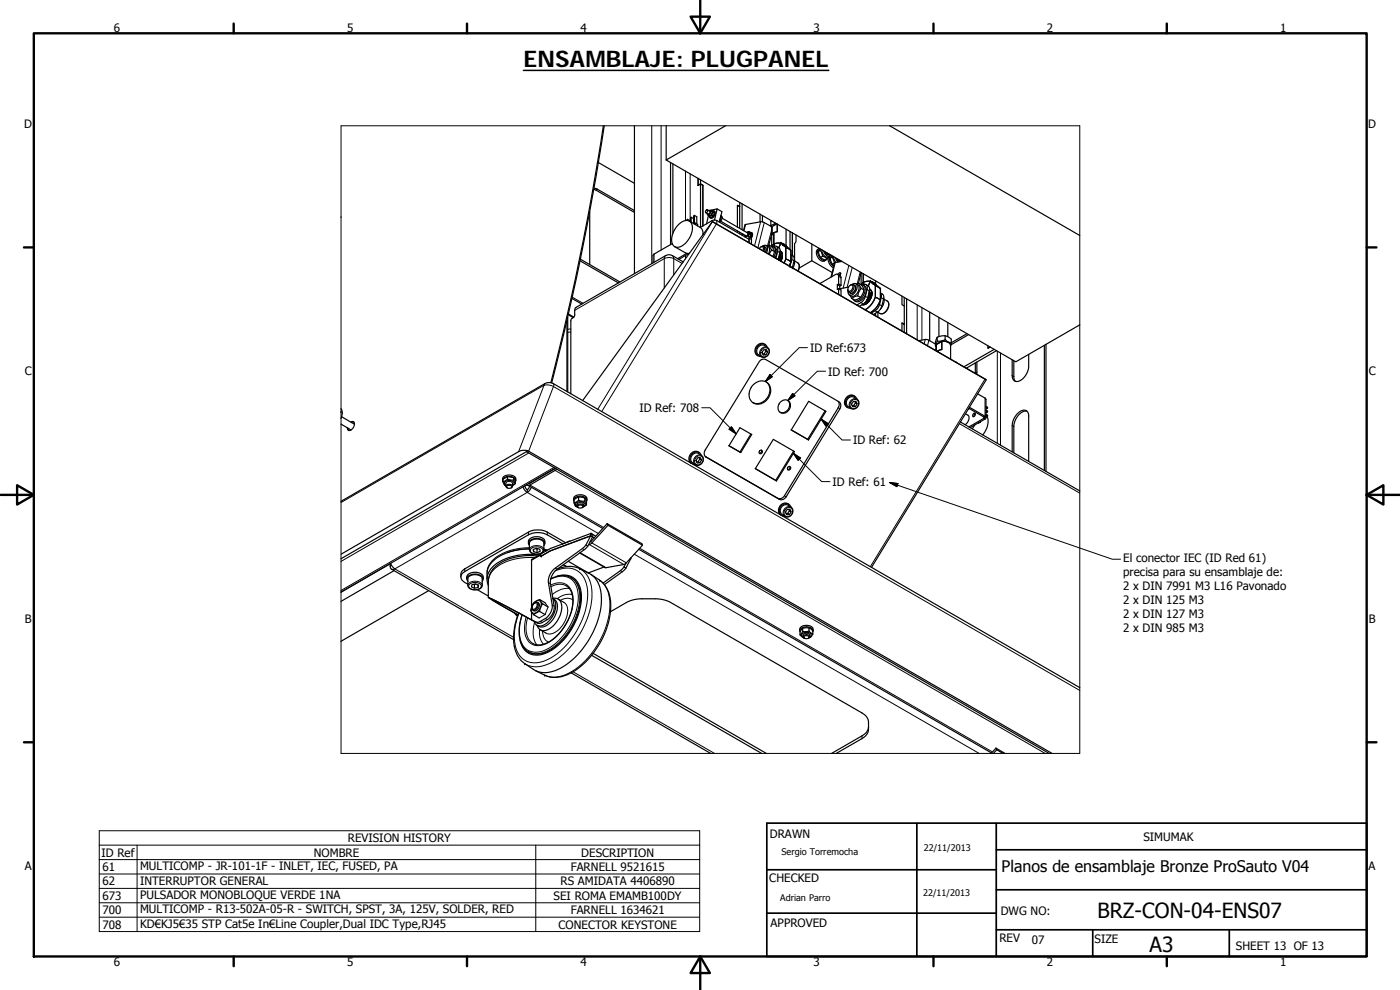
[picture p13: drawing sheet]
<svg xmlns="http://www.w3.org/2000/svg" width="420mm" height="297mm" viewBox="0 0 420 297" stroke-linecap="round" stroke-linejoin="round" font-family="sans-serif">
<defs><g id="words">
<text font-size="6.9" x="157.1" y="20">ENSAMBLAJE: PLUGPANEL</text>
<g font-size="6.3">
<text x="329.4" y="275.4">BRZ-CON-04-ENS07</text>
<text x="345" y="285.6">A3</text>
</g>
<text font-size="4.8" x="300.6" y="261.8">Planos de ensamblaje Bronze ProSauto V04</text>
<g font-size="3.5">
<text x="34.2" y="9.6">6</text>
<text x="104.2" y="9.6">5</text>
<text x="174.2" y="9.6">4</text>
<text x="244.2" y="9.6">3</text>
<text x="314.2" y="9.6">2</text>
<text x="384.2" y="9.6">1</text>
<text x="7.3" y="38.4">D</text>
<text x="410.6" y="38.4">D</text>
<text x="243.1" y="105.6">ID Ref:673</text>
<text x="7.4" y="112.6">C</text>
<text x="248.5" y="112.7">ID Ref: 700</text>
<text x="410.8" y="112.6">C</text>
<text x="191.9" y="123.7">ID Ref: 708</text>
<text x="256" y="133.3">ID Ref: 62</text>
<text x="249.9" y="145.8">ID Ref: 61</text>
<text x="337.1" y="168.7">El conector IEC (ID Red 61)</text>
<text x="337.1" y="172.9">precisa para su ensamblaje de:</text>
<text x="337.1" y="177.1">2 x DIN 7991 M3 L16 Pavonado</text>
<text x="337.1" y="181.3">2 x DIN 125 M3</text>
<text x="337.1" y="185.5">2 x DIN 127 M3</text>
<text x="7.4" y="186.9">B</text>
<text x="337.1" y="189.7">2 x DIN 985 M3</text>
<text x="410.8" y="186.9">B</text>
<text x="231.1" y="251.4">DRAWN</text>
<text x="30.5" y="257.1">ID Ref</text>
<text x="94.1" y="257">NOMBRE</text>
<text x="104.4" y="252.7">REVISION HISTORY</text>
<text x="174.4" y="257">DESCRIPTION</text>
<text x="343.2" y="252.3">SIMUMAK</text>
<text x="7.4" y="261.1">A</text>
<text x="30.7" y="261.3">61</text>
<text x="42" y="261">MULTICOMP - JR-101-1F - INLET, IEC, FUSED, PA</text>
<text x="171.3" y="261.3">FARNELL 9521615</text>
<text x="410.8" y="261.1">A</text>
<text x="30.7" y="265.6">62</text>
<text x="30.7" y="270">673</text>
<text x="42" y="269.7">PULSADOR MONOBLOQUE VERDE 1NA</text>
<text x="42" y="265.6">INTERRUPTOR GENERAL</text>
<text x="166.1" y="270">SEI ROMA EMAMB100DY</text>
<text x="168.2" y="265.6">RS AMIDATA 4406890</text>
<text x="230.9" y="264.6">CHECKED</text>
<text x="30.7" y="274.3">700</text>
<text x="42" y="274">MULTICOMP - R13-502A-05-R - SWITCH, SPST, 3A, 125V, SOLDER, RED</text>
<text x="171.3" y="274.3">FARNELL 1634621</text>
<text x="300.3" y="274.5">DWG NO:</text>
<text x="30.7" y="278.6">708</text>
<text x="42" y="278.3">KD€KJ5€35 STP Cat5e In€Line Coupler,Dual IDC Type,RJ45</text>
<text x="167.7" y="278.6">CONECTOR KEYSTONE</text>
<text x="231.3" y="278.2">APPROVED</text>
<text x="299.9" y="282.6">REV</text>
<text x="309.7" y="283.3">07</text>
<text x="328.5" y="283">SIZE</text>
<text x="370.9" y="285.1">SHEET 13 OF 13</text>
<text x="34.2" y="289.9">6</text>
<text x="104.2" y="289.9">5</text>
<text x="174.2" y="289.9">4</text>
<text x="244.2" y="289.9">3</text>
<text x="314.2" y="289.9">2</text>
<text x="384.2" y="289.9">1</text>
</g>
<g font-size="2.7">
<text x="234.5" y="256.6">Sergio Torremocha</text>
<text x="277.3" y="255.2">22/11/2013</text>
<text x="277" y="268.7">22/11/2013</text>
<text x="234.2" y="270.2">Adrian Parro</text>
</g>
</g></defs>
<g fill="none" stroke="#000" stroke-width=".3">
<path d="M195.6 37.7v41.4M198.4 37.7v37.3M179.3 56.8l-.5 .2M205.7 51.3v14.9M207.1 52.2v14.3M102.4 65h.1M196.3 76.2v2.5M199.8 76.7l-.4 .9v8.8M201.8 76.7l.4 .9M202.2 77.6l2.5 1.4M202.2 77.6v4.9M202.2 77.6a3.1 3.1 0 0 0-2.8 0l-26.9 15.5"/>
<path d="M205.7 76.6v1M213 63.4a.58 .58 0 0 1-.5 .8M213.7 66.2v.4M213.8 66.5l-34.4 56.3M215 67.2l-34.4 56.3M215.1 66.2v1M223 70.3l-.1 .4M223.8 67.4l-.5 1.9M224.4 69.9a.55 .55 0 0 1 0 .6 .55 .55 0 0 1-.5 .3M224.8 71.5l.7 .4M228.3 66.5l-1.8 7.3M229.4 66.8l-2 7.6"/>
<path d="M229.7 74.2a1.13 1.13 0 0 1 0 1.5M231.6 68.9l-1.2 4.8M232.8 77.4l.7 .5M233.4 75.4l.6 .4M237.1 79.9l.7 .4M237.6 77.9l.7 .4M239.4 78.8a1.86 1.86 0 0 1 0 2.5M247.5 75.5a1.08 1.08 0 0 0 1.2 .9M250.7 78.8l-1.1 4.2M251.1 77.5a1.02 1.02 0 0 0 1.1 .9M254.8 79.7l-1.8 6.8M171.3 98.7l-.9 .1"/>
<path d="M171.3 99.6l-.9 .1M171.7 89.2l3.3 1.8M251.7 82.9l.7 .4M255.8 80.2l-1.6 6M256.5 85.7a1.53 1.53 0 0 1-1.3 2.3M258.2 81.6l-.9 3.6M258.4 90.8l.7 .4M259.7 88.9l.7 .4M260.2 86.9l.7 .4M262.6 93.2l.7 .4M264 91.4l.7 .4M264.5 89.3l.7 .4"/>
<path d="M266.2 90.3a2.4 2.4 0 0 1-.7 3.4l-.8 .4-.6-.1M275.3 91.5v10.5M276.7 92.3v9.7M163.5 115.1l-.2 .5 1.4-.1 1.4 .5 158 91.2M166 115.1l.2 .7-7.5 19.6M228.9 104.7a1.24 1.24 0 0 1 1.8 .2 1.24 1.24 0 0 1-.4 1.8 1.22 1.22 0 0 1-1.8 0 1.22 1.22 0 0 1 .2-1.8zM230.4 104.3a1.7 1.7 0 0 0-2.1 .6 1.7 1.7 0 0 0 .2 2.1M231.1 112.3l.7 .8-2.1 1.4zM237.9 118l.7 .8-2.1 1.4zM242.3 104.3h-2.5l-10.1 10.2M247.8 111.4h-2.5l-8.8 8.8M257.2 119.8a1.71 1.71 0 0 0-2 .6 1.71 1.71 0 0 0 .2 2.2"/>
<path d="M277.7 101.9l-.3 1.3M278.8 102.1l-.4 1.7M281 104.4l-.2 .7M293.2 111.6l-.5 .3M295.6 113.8l-34.4 56.2M295.6 119.4v5.5l-.3 .2v.4l.3 .2M299.3 105.3v27.7M300.3 105.9v27.6M303.8 112.7l.5 .3M155.6 135.5l7.7-19.9-60.9 35.2M158.7 135.9l-56.3 32.5M209.1 137.1a1.24 1.24 0 0 1 1.8 .2 1.24 1.24 0 0 1-.4 1.8 1.22 1.22 0 0 1-1.9 0 1.22 1.22 0 0 1 .3-1.8z"/>
<path d="M210.6 136.7a1.71 1.71 0 0 0-2.1 .6 1.71 1.71 0 0 0 .2 2.1M210.6 122.3h2.5l7.8 7.9M211.8 137.1l.1 .1M219.5 128.1l1.4 2.1-2.1-1.4zM238.1 136l8.5 8.5h2.5M238.1 136l2.1 1.4-.7 .7zM246.5 125.8l6.2 6.2h2.5M246.5 125.8l2.1 1.3-.7 .8zM251.6 122.3l.5 .4M255.5 120.4a1.24 1.24 0 0 1 2-.2 1.24 1.24 0 0 1-.4 2 1.22 1.22 0 0 1-1.8 0 1.22 1.22 0 0 1 .2-1.8zM287.9 127.1l36.2 20.9M303.8 127.7l.5 .3"/>
<path d="M150.9 143.8l1.4-.8 1.9 .3 .5 1.1M151.8 145a1.14 1.14 0 0 1 2 0M158.2 145.4l-.7 .4M158.6 159.7v.8M159 144.9h.1M159 145.5l22.2 12.8M164.2 159.7v.8M166.2 140.3l-63.8 36.9M166.5 140.6h.1M166.6 141.1l147.1 85M173.1 151.4a1.16 1.16 0 0 1 2 0M233.4 149.5l.5 .3"/>
<path d="M235.4 148.7l.5 .4M235.7 152.8a1.24 1.24 0 0 1 2-.1 1.24 1.24 0 0 1-.4 1.9 1.21 1.21 0 0 1-1.8 0 1.21 1.21 0 0 1 .2-1.8zM237.4 152.2a1.7 1.7 0 0 0-2 .6 1.7 1.7 0 0 0 .2 2.1M266.9 144.8l2.6 .3-.3 .9zM266.9 144.8l66.9 23h2.5M102.4 177.7v-140h221.7v188.4h-109.7M102.4 177.7v48.4h112M117.1 169.2l-14.7 8.5M117.5 169.6l-.4 .3M139.5 170.7v.8M140.4 175.6a2.36 2.36 0 0 1 3.4-1l.7 .4 .2 .6M140.9 175.3a2.42 2.42 0 0 1 3.6 .5 2.19 2.19 0 0 1-3.8 .1z"/>
<path d="M158.9 164.9a2.6 2.6 0 0 1 3.9-.7l.4 .7M158.9 164.7a20.5 20.5 0 0 0-6.6 1.1M158.9 164.3a15.8 15.8 0 0 0-11.3 4l-1.2 1.9-.2 1.5M159.5 164.5a2.43 2.43 0 0 1 3.5 .6 2.01 2.01 0 0 1-3 1 .87 .87 0 0 1-.8-.6 .87 .87 0 0 1 .3-1zM160.5 167.3a16.1 16.1 0 0 0-12.6 3.9l-1.1 1.8-.3 1.5M162.4 166.9h.1M163.2 165.1l.8 .1M163.2 164.7l1.2 .3M164.6 174.8l.6 .3M165.3 175.6a4.3 4.3 0 0 1 4.7-.2 4.3 4.3 0 0 1 2 4.2 15.4 15.4 0 0 1-8.7 13.8 4.2 4.2 0 0 1-5.9-4.2l.1-2 .4-2.1M165.3 173.8a5.2 5.2 0 0 1 7 .9 10.7 10.7 0 0 1 .4 9.4 18.5 18.5 0 0 1-9.7 11.2 5 5 0 0 1-7.1-4.8 14.5 14.5 0 0 1 .8-6M166.6 171.3a6.4 6.4 0 0 1 8.3 1.5 13.8 13.8 0 0 1 .2 12 22.3 22.3 0 0 1-12.1 13.6 6.1 6.1 0 0 1-8.5-5.3 17.2 17.2 0 0 1 1.3-9.1"/>
<path d="M166.6 170.5l.6 .3M169.9 175.8a4.7 4.7 0 0 0-4.6 .2M170.9 176.6a6.8 6.8 0 0 0-5.2 1.8M171.4 173.3a7.4 7.4 0 0 1 2.5 7.7 19.6 19.6 0 0 1-10.5 14.6 5.8 5.8 0 0 1-4.9-.1M171.7 178.4a5.2 5.2 0 0 0-4.5 1.2M174 170.6a8.2 8.2 0 0 1 3.7 8.1 25.5 25.5 0 0 1-12.8 20.4 7.7 7.7 0 0 1-7.4 0M174.1 165.8l7.8 4.5M174.8 164.6l.6 .3M176.9 163.4l10.3 6M177.6 162.9l10.4 6M179.5 160.1l-21.3-12.4-39.7 23 35.6 20.5M179.9 174.1a9 9 0 0 1 3.1 8.6 25.6 25.6 0 0 1-12.6 19.4 8 8 0 0 1-6.9 .5"/>
<path d="M186.2 171.2l.6 .3M190.4 166.3l103.5 59.8M192 164.5l105.8 61.1M154.8 184.1l.5 .7M158.3 185.4a6.9 6.9 0 0 0 1.3 7.4l.4 .3M160.4 186.7a7.7 7.7 0 0 0 .7 6.8M160.5 180.7a1.08 1.08 0 0 1 1.5-.4 1.08 1.08 0 0 1 .3 1.6 2.27 2.27 0 0 1-2.4 2 2.35 2.35 0 0 1 .6-3.2zM161.9 188.8a5.2 5.2 0 0 0 1.2 4.5M162.2 186.4l.6 .4M162.8 189.4a3.4 3.4 0 0 0 1.8 3.3M163.6 180.8l.9 1.3-.9 2.3-1.8 1M163.6 185.6l.6 .3"/>
<path d="M165.7 181.5l.6 .4M169.3 180.8a4 4 0 0 1 .5 5.1 6.1 6.1 0 0 1-5.2 4.3l-.7-.2M171.9 180a3.4 3.4 0 0 0-3.7 .1M241 190.6a1.19 1.19 0 0 1 2 0M172 201.6l42.4 24.5M258.7 220.8v.8M29.8 249.3h180.2v30.2h-180.2zM29.8 253.6h180.2M29.8 257.9h180.2M41.1 253.6v25.9M160.8 253.6v25.9M29.8 262.2h180.2"/>
<path d="M29.8 266.6h180.2M29.8 270.9h180.2M29.8 275.2h180.2"/>
</g>
<g fill="none" stroke="#000" stroke-width=".36">
<path d="M181.1 37.7a782.4 782.4 0 0 1-15.8 77.1M181.3 37.7a792.1 792.1 0 0 1-15.7 77.2M190.4 37.7v44.4M199.9 37.7v10.3M217.8 37.7l-17.9 10.3M267 37.7l57.1 33M178.2 56.8l12.2 6.9M178.3 56.5l.8 .1 11.3 6.6M179.6 48.8l10.8 6.2M199.9 48l105 60.6 19.2-11.1M201.2 48.8v24.6M201.9 49.2v20.8"/>
<path d="M209.5 53.5v2.1l.7-.4v13M209.5 53.5v2.1l.7-.4M210.2 55.2l.7 .4v12.2v-12.2M210.2 54v1.2M210.2 55.2l.7 .4M210.9 55.6h.1M174.1 78.3l11.5 6.6M174.1 77.7l11.9 6.9M177 63.5v15.9M201.7 73.1l-5.6 3.4-.1 2.4M202.5 74l3.4 1.9 1 .1M203.4 67.6a2.63 2.63 0 0 1 3.9-.9 5.2 5.2 0 0 1-1.4 6.1 2.96 2.96 0 0 1-3.6 1.1 4.5 4.5 0 0 1 .5-5.6z"/>
<path d="M205.1 78.6l-3.6-2-1.1-.1-.6 .2-26.9 15.5-.4 .7-.1 1.9-.4 .5M206.1 66.1l.2-.3v.4M206.1 76l-2.7 1.6M206.3 65.8l.7 .4v.2M206.8 76l-3.1 1.8M206.9 66.3l3.2 1.9a2.22 2.22 0 0 1 .9 2.2M207.2 66.5v-1.2l.2-.1v1.5M207.4 65.2l.7 .4 .1 1.5v-2.3l.2-.2v2.5l.2-.2v.5M208.4 64.6l.7 .4v2.2M208.6 66.9l.8 .4v.5M210.2 68.2l3.7-2.1h1.1l9.8 5.7M211 70.1l.1 .1"/>
<path d="M211.9 63.1l.2-.2a.44 .44 0 0 1 .2 .6 .44 .44 0 0 1-.6 .2zM212.3 63l.8 .4-.1 .5-.4 .4-.8-.5M212.5 64.5l.4 .5M212.6 64.7l-.6 2.5M212.7 63.2a.47 .47 0 0 1 .7 .2 .47 .47 0 0 1-.2 .6 .47 .47 0 0 1-.5 .5 .47 .47 0 0 1-.5-.4M213.1 63.1l2.1-.4-.8 3.3M213.2 63.1l.3 .3a.81 .81 0 0 1-.1 1 .81 .81 0 0 1-1 .1M213.7 63.1l.6 .7M213.7 63.1l-.4 .1M213.7 64.6l.3 .2-.5 .4-.6-.2M213.7 64.6l-.8 .4M213.7 63.1l.3 .5"/>
<path d="M213.8 66.5l-38.9 53.7M213.8 66.5l82.2 47.4zM213.9 63.3a.81 .81 0 0 1 .7 .6 .81 .81 0 0 1-.4 .9 .72 .72 0 0 1-.5 .6 .72 .72 0 0 1-.8-.3M214 63.6l.3 .2M214 63.6l-.3 1M214.3 63.3a1.25 1.25 0 0 1 .1 1.4 1.25 1.25 0 0 1-1.3 .6M214.3 63.8l-.3 1M215.2 62.7l1.5 .8-.8 3.1M216 66h.1M216.1 66l.3 .2M216.1 65.9v.1M216.3 65l-.1 .5"/>
<path d="M216.3 64.9l.1 .1M216.4 66.2l-.5 .3M216.4 64.7l.4 .5M216.4 65l.4 .2M216.4 65l-.3 .6M216.7 65.5l7.7 4.4a.57 .57 0 0 1-.5 .9l-7.7-4.5M216.8 65.2l-.4 1M221.3 69.3v.4M221.3 61.6l.7 .4M221.9 62l-.6-.4v6.5M222 69.7v.4M222 60.7v7.8"/>
<path d="M222.7 61.1v7.8M222.7 70.1v.4M222.9 70.2l-.1 .4M223.6 70.6v.5M223.6 71.1a.63 .63 0 0 1 .8-.3 .63 .63 0 0 1 .4 .7v1.3M223.6 70.6l.2 .4M224.5 70.9l1 .8v1.6M224.7 69.5l.3 .6M224.7 69.5l.7 .8M224.7 69.5l-.6 .3a.43 .43 0 0 1 .6 .1 .43 .43 0 0 1-.1 .6l-.2 .3M225 70.1l-.4 .8M225 70.1l.4 .2"/>
<path d="M225.1 69.7a.87 .87 0 0 1 0 1.5M225.1 69.7a.77 .77 0 0 1 .7 .6 .77 .77 0 0 1-.3 .9l-.1 .2M225.2 69.8a.88 .88 0 0 1 .1 1.5M225.4 70.3l-.4 .8M225.5 69.8a1.09 1.09 0 0 1-.1 1.7M227.8 74.6a.69 .69 0 0 1 1.1-.6 .69 .69 0 0 1 0 1.2M228.1 64.3v2.3M228.4 74.1a.72 .72 0 0 1 1 0 .72 .72 0 0 1 0 1l-.2 .3M228.8 64.7v1.9M228.9 73.9a.98 .98 0 0 1 1.3 0 .98 .98 0 0 1 .1 1.3l-.3 .6M229.2 73.9a1.05 1.05 0 0 1 .5 1.8M230 73.7a1.54 1.54 0 0 1 .6 2.5"/>
<path d="M230.7 73.6h.1M230.9 73.6l.7 1.4M230.9 73.6l-.8 .2M230.9 73.6l.8 .4 .7 1.5M231.3 67.6l.3 .7M231.5 68l-2.3-1.3-.9-.2-4.6 .9-.6 1.8M231.5 66.2l-.2 .2v1.2M231.6 75l-.8 1.3M231.6 75l.8 .5M231.6 70.2l-.9 3.4M231.6 74l.6-.7 .2 .6-.2-.6 .3-.1 1.8-.3-.6 1.4M231.6 68v2.5l.6-.6v3.4l-.6 .7z"/>
<path d="M232.2 74.1a2.07 2.07 0 0 1 .5 3.3M232.3 77.1a2.24 2.24 0 0 0-.2-3l-.5-.1 .9-.2a1.02 1.02 0 0 1 .9 .5 1.02 1.02 0 0 1 0 1.1l-.6 2.1M232.4 75.5l-.5 1.4M232.7 66.9l-1.4 .7M232.8 67.4l-.7 .3M233 73.9l.7 .4M233.1 67.2l-1.5 .8v2.5l.5-.6 1.2-.4v-2.3v2.3l-1.1 .3v3.5l2.1-.5 1.1 .5 .8 .8-1.9-1.3 .7 .8M233.5 77.9h.1M233.7 74.3l.4 .5v.7l-.6 2.4M233.7 74.3l.6-1.5 1.4 1.2 .1 .3v3.4l-.5 1.2 .5-1.2 .7 .3a.85 .85 0 0 1 .5 1.4l-.2 .4 .6-1.2v-3.4l-.3-.3M233.8 76.8l-.2 1.1M234 76.1a1.58 1.58 0 0 1 0 2l.4-1.2-.4-.1-.3 1.2 .3-.9-.1-.7 .1 .4 .4 .1z"/>
<path d="M234.1 75.4l.5 .5 .2 .7-.5 1.7a2.03 2.03 0 0 0-.2-2.9zM234.3 75.4l-.2-.1a2.02 2.02 0 0 1 .2 3M234.6 73l1.2 .7zM235 73.6l2.4 1.6-.3-.3M235 73.6l1 .4 1.1 .9M235.8 74.3l1.6 .9v3.4l-1.6-.9zM235.9 68.8v5M237.1 79.9l.6-2.3v-.6l-.3-.6a1.31 1.31 0 0 1 .9 1.9l-.5 2M237.1 69.5v5.3M237.8 69.9v6.8M238.4 78a3 3 0 0 1-.4 2.4M238.5 78.3l.9 .5a1.84 1.84 0 0 1 .1 2.5"/>
<path d="M238.9 70.5v1.9l-.4 .7v5.2M243.6 73.2v5M245.6 75.5l.7 1.7M245.8 74.6a1.85 1.85 0 0 0 0 3.1 1.31 1.31 0 0 0 2 .4M245.9 74.5a1.93 1.93 0 0 0 .3 3 1.12 1.12 0 0 0 1.9 .2M246.1 74.7l-.5 .8M246.2 75.1l.7 1.8M246.2 75.1l-.6 .4M246.3 77.2l1.3 .8 .6-.3M246.4 74.8l-.2 .3M246.7 75a1.81 1.81 0 0 0 1.8 2.1l.4-.3M246.9 76.9l-.6 .3"/>
<path d="M246.9 76.9l1.3 .8M247.2 75.3a1.36 1.36 0 0 0 1.9 1.3l.1-.1M247.6 75.5a.87 .87 0 0 0 1.3 .7M248.1 75.8l.6 .3M248.7 76.4h.1M248.8 76.9l-.6 .8M249.1 77.5l.7 1.8M249.3 76.6a1.78 1.78 0 0 0-.1 3l.9 .7M249.5 76.6a1.97 1.97 0 0 0 .4 3.2l.3 .1M249.7 76.7l-.6 .8M249.7 77.2l.7 1.7M249.7 77.2l-.6 .3"/>
<path d="M249.8 79.3l.5 .4M250 76.9l-.3 .3M250.2 77l.2 1 .5 .7M250.4 78.9h.1M250.4 78.9l-.6 .4M250.5 78.9l-1.1 4.3M250.7 77.3l.8 1.3M251.2 77.6a.88 .88 0 0 0 1.2 .7M251.6 77.9l.6 .3M252.3 78.4h-.1M252.7 78.4l-2.2 .5M170.1 96.2v21.3"/>
<path d="M170.4 95.2v22.4M170.5 94.4l1.5 .9M170.6 94.2l1.6 .9M171.7 89.5l2.9 1.7M172 95.3l-.5 .3-.2 .6v21.9M239.9 80.4l3.7-2.2 6.2 3.6M246.1 85.1l4.7-2.7a.57 .57 0 0 1 .6-.1 .57 .57 0 0 1 .3 .6v2.3M251.3 85.4l.7 .4M251.3 85.4v1.4l.4-.2M251.4 82.3l.9 .7 .1 2.6M251.6 82.4a.41 .41 0 0 1 .2-.5 .41 .41 0 0 1 .5 .2l-.3 .6M251.7 86.6l.7 .4v1.8"/>
<path d="M251.7 85.2l-.4 .2M251.7 86.6v1.7M251.7 85.2l.7 .4M252.3 82.1l-.4 .5M252.4 85.6l-.4 .2v1M254.6 86.1l-2.6 .5M254.9 85.8a.62 .62 0 0 1 1-.2 .62 .62 0 0 1 0 1 .76 .76 0 0 1-.5 .7 .76 .76 0 0 1-.9-.2v-.7zM255.1 88.6l.5 1M255.2 85.6a.71 .71 0 0 1 1.1-.1 .71 .71 0 0 1-.1 1.1 1.11 1.11 0 0 1-1.7 .9v-.6M255.7 85.3a.91 .91 0 0 1 1.3-.1 .91 .91 0 0 1 .2 1.3 2.15 2.15 0 0 1-2.3 2l-.3-.3-.1-.8M256.1 85.4a1.43 1.43 0 0 1 .7 1.4 1.43 1.43 0 0 1-1.1 1.2l-1-.3M256.8 85.1a1.82 1.82 0 0 1 .2 3.2 1.35 1.35 0 0 1-2.1 .2"/>
<path d="M257.4 88.8l-1.8 .8M257.4 88.8l.8 .4M257.6 85.1l.8-3.3v3.6M257.8 85l.7 1.5M257.8 85l-.8 .2M257.8 85l.8 .5 .7 1.5M258.2 89.2l-1.7 .8-.9-.4M258.5 86.5l-.7 1-.4 1.3M258.5 85.5l.6-.7 .2 .5-.2-.5 .5-.3 1.6-.1-.6 1.4M258.5 86.5l.8 .5-.3 .9-.8 1.3M258.5 85.5l.8-.2a1 1 0 0 1 1 .5 1 1 0 0 1-.1 1.1l-.9 3-.7 .7-1.4 .9M258.5 81.8h.1"/>
<path d="M258.5 85.5a1.41 1.41 0 0 1 1.1 2.1 3.2 3.2 0 0 1-3.1 2.7l-.5-.5M259.1 85.6a2.24 2.24 0 0 1 .3 3.5 2.13 2.13 0 0 1-3 1.1M259.9 85.4l.7 .4M260.6 85.8l.6-1.5 1.5 1.4v3.5a7.1 7.1 0 0 1-3.1 3.7 7.1 7.1 0 0 0 3.1-3.7l1.5 .9a6.8 6.8 0 0 1-3 3.7 6.8 6.8 0 0 0 3-3.7v-3.5l-.2-.2M260.6 85.8l.4 .9-.7 3-1 1.3-1.4 .9M260.7 88.3l-.3 1.1M260.9 87.5l.3 .9-.3-.1-.1-.5a2.31 2.31 0 0 1-.7 2.2l.5-.7 .3-1 .3 .1a2.74 2.74 0 0 1-1.6 2.4 2.4 2.4 0 0 0 1.3-3.3zM261 86.9l.5 .4 .2 .8a3.3 3.3 0 0 1-2.9 3.3 3.1 3.1 0 0 0 2.6-4.3zM261 86.8l.2 .1M261 86.8a2.54 2.54 0 0 1-.4 3.8l-.7 .6M261 86.8a2.23 2.23 0 0 1 0 3.3 2.32 2.32 0 0 1-2.3 1.3M261.4 84.5l1.2 .7z"/>
<path d="M261.8 85.1l-.6-.8 1.5 .9 .4 .4-.8-.8-1.1-.5v.1h-1l-1.1 .4v-2.7v2.7l-.6 .7M261.8 85.1h.1M261.9 85.1l2.3 1.5-.2-.2M261.9 85.1l.9 .3 1.2 1M262.7 85.7l1.5 .9v3.5l-1.5-.9zM262.8 94v.7M262.8 84.3v.9M263.3 93.6l-1.2 .8M263.3 93.6l1.1-1.2 .8-2.7a1.35 1.35 0 0 0-1-1.8l.3 1.1-.6 2.7-.8 1.2-1.7 1.1M263.5 93.7v1.4M265.2 89.4a3.6 3.6 0 0 1-1 3.4M265.3 89.8l.9 .5a2.49 2.49 0 0 1-1.1 3.7l-.9 .1-.9-.5"/>
<path d="M270.7 88.8v2.6l.7 .4M270.7 96.9l.7 .4M271.4 89.3v10.4M271.4 97.3h-.1M271.4 97.3l-.7-.4v2.4M272.1 89.7v10.4M279 93.6v8.6M281.8 95.2v5.8M284.4 96.8v4.2M226 115.5a2.88 2.88 0 0 1 3.1-1.2 2.88 2.88 0 0 1 2.2 2.6 3.9 3.9 0 0 1-5.3 4 3.5 3.5 0 0 1 0-5.4zM227.5 104.2a1.48 1.48 0 0 1 2-.5l.9 .6a1.69 1.69 0 0 1 .2 2.2 1.69 1.69 0 0 1-2.1 .5l-.9-.6a1.57 1.57 0 0 1-.1-2.2zM228 108.4a1.61 1.61 0 0 1 1.8-.5l22 12.6a1.47 1.47 0 0 1 .3 2.2l-16.2 26.4a1.57 1.57 0 0 1-2 .7l-22-12.6a1.47 1.47 0 0 1-.3-2.2z"/>
<path d="M228.8 106.2h.6l.5 .3M229.2 105l.8-.1 .4 .8-.5 .8-.9 .1-.3-.8zM229.7 104.9l.2 .4M229.7 103.4a2 2 0 0 0-2.7 .6 2 2 0 0 0 .4 2.7M230 114.6a3.8 3.8 0 0 1 .3 4.7 3.8 3.8 0 0 1-4.4 1.5M230.2 104.2a1.73 1.73 0 0 0-1.7-1 1.73 1.73 0 0 0-1.5 1.4 1.58 1.58 0 0 0 1.4 2.4M230.4 105.7l-.5-.4-.5 .9M254.4 119.7a1.55 1.55 0 0 1 2-.5l.8 .6a1.71 1.71 0 0 1 .3 2.1 1.71 1.71 0 0 1-2.1 .7l-.9-.6a1.6 1.6 0 0 1-.1-2.3zM256.5 118.9a2 2 0 0 0-2.7 .6 2 2 0 0 0 .5 2.7M257.1 119.7a1.73 1.73 0 0 0-1.8-1 1.73 1.73 0 0 0-1.5 1.4 1.58 1.58 0 0 0 1.4 2.4M275.7 102.2l2.7-.3 2.3 1.3M280.7 103.8l.3 .1"/>
<path d="M281.3 102.4l-.6 1.4M281.3 101.2l-.6 1.4v1.2M281.3 101.2v1.2M282.1 102.7l-.6 .4M283.6 100.8l1 .3 .9 .6v1.2M283.6 100.8h-1.2l-1.1 .4M283.6 101.9l1 .7 .9 .3M283.6 100.8v1.1M283.6 101.9l-.9 .4-1.4 .1M285.3 103.6a2.18 2.18 0 0 0-2.7-1.2v2.5l-1 .3v.4v-.4l-.3 .2 1.3-.5v-2.5l-1.6 1v1.9M285.3 103.6v4.1M285.3 103.6a2.18 2.18 0 0 0-2.7-1.2l-1.6 1v.2"/>
<path d="M285.5 102.9l-.2 .7M286.9 108.7l.1 .1M290.2 100.1l-4.7 2.7M290.7 100.4l-5.4 3.1M292.7 108.9v3.1M293.2 108.6l-.1 3.7M293.4 118.2l2.5 1.6v5.5M296 113.9l-34.4 56.3M296.5 103.7v.8l.7-.4M298.4 104.8l-9.1 5.2M299.1 105.2l-9.1 5.3M304.3 108.2v5.1l.4 1.1"/>
<path d="M308.7 106.3v3.6a4.7 4.7 0 0 1-3.7 4.6 1.54 1.54 0 0 1-1.2-1.8v-4.8M313.4 103.6v37.6M313.9 103.3v38.1M102.4 123.4v.5M102.4 122.7a2.64 2.64 0 0 1 0 2.8M102.4 127.3l3 1.7M102.5 125l3.9 2.3M104.5 128.5l.2 .7M105.3 126.6a.74 .74 0 0 1 1 .1 .74 .74 0 0 1 0 1 1.41 1.41 0 0 1-1.9 1.3l-.1-.6M106.2 126.6l-.7 .2M158 135.5l156.9 90.6M158.4 135.3l157.4 90.8"/>
<path d="M158.4 135.3l-56 32.3M158.4 135.3l-1.6-.2-1.2 .4-53.2 30.8M207.7 136.6a1.54 1.54 0 0 1 2-.5l.9 .6a1.71 1.71 0 0 1 .2 2.1 1.71 1.71 0 0 1-2.1 .6l-.9-.6a1.52 1.52 0 0 1-.1-2.2zM207.9 139.3h.6M209 138.6l1 .3M209.4 137.4l.8-.1 .4 .7-.6 .9h-.8l-.3-.7zM209.9 137.3l.2 .4M209.9 135.8a2.02 2.02 0 0 0-2.7 .5 2.02 2.02 0 0 0 .2 2.7M210.4 136.6a1.73 1.73 0 0 0-1.8-1 1.73 1.73 0 0 0-1.5 1.4l-.1 1.3 .5 .7M210.6 138l-.5-.3-.5 .9M218.8 133.7l3.3 1.9M222.1 128.3l3.5 2.1-3.3 5.4-3.5-2z"/>
<path d="M222.1 135.6l.2 .2M225.4 130.2l-3.3 5.4M228.5 135.1a.63 .63 0 0 1-.6 .9M232.1 131.8l6.3 3.7-5.4 8.8-6.3-3.7zM234.3 120.6a1.76 1.76 0 0 1 2.6-.1 1.76 1.76 0 0 1-.2 2.6 1.78 1.78 0 0 1-2.7 .5 1.78 1.78 0 0 1 0-2.8zM236.4 120.1a2.22 2.22 0 0 1 .2 2.7 2.22 2.22 0 0 1-2.6 .9M237 140a.64 .64 0 0 1-.6 .9M238.2 135.4l-5.4 8.7 .2 .2M242.7 120.4l5.2 3-5.3 8.6-5.1-3zM247.6 123.3l-5.2 8.5 .2 .2M251.5 120.4a1.66 1.66 0 0 1 .1 1.9l-16.2 26.4a1.6 1.6 0 0 1-2 .8l-21.7-12.5M255.7 121.7h.6l.4 .3"/>
<path d="M256 120.5l.9-.1 .3 .8-.5 .8h-.8l-.4-.7zM256.5 120.4l.3 .4M257.2 121.2l-.4-.4-.5 .9M288.2 126.6l35.9 20.7M289.7 124.1l.8 .5a1.97 1.97 0 0 1-.9 2.8M290.8 122.5l4.6 2.8-4.6 2.8M290.9 122.6l-.3 .2M290.9 122.2l5 3-.3 .5-4.4 2.6M292.2 124.1l.2-.1a.52 .52 0 0 1 .2 .7 .52 .52 0 0 1-.7 .2zM292.6 127.5l-.8 1.2M292.7 124.2l-.4 .8M294.2 126.6h.1"/>
<path d="M294.2 126.6l-.6 .3M294.2 126.5v.1M295.9 121.9l.5 .3v.3l-.5 .2M295.9 122.2l.5 .3M295.9 123.1l.5 .2v.3l-.5 .3M295.9 124.3l.5 .3v.3l-.5 .2M295.9 123.3l.5 .3M295.9 124.6l.5 .3M296.2 125a5.6 5.6 0 0 1-1.2 5.5M303.8 135.6v-7.9a4.7 4.7 0 0 1 3.7-4.6 1.51 1.51 0 0 1 1.2 1.7v13.6M308.2 123.4a4.2 4.2 0 0 0-3.9 3.8v8.7M102.4 150.4l61.1-35.3a2.74 2.74 0 0 1 2.5 0l158.1 91.2"/>
<path d="M150.8 144.1a1.83 1.83 0 0 1 2.7-1.5 1.31 1.31 0 0 1 1.3 1.5M150.9 143.8v.7M150.9 144.5l.5 1 .4 .2M151.8 145v.9M151.8 145.6a.74 .74 0 0 1-.4-.8 .74 .74 0 0 1 .8-.5 1.4 1.4 0 0 1 2.1 .9l-.5 .4M152.2 145.8a.76 .76 0 0 1 .8-.2 .76 .76 0 0 1 .5 .7 .82 .82 0 0 1-.8 .2 .82 .82 0 0 1-.6-.6zM152.2 146.4a.56 .56 0 0 1-.3-.7 .56 .56 0 0 1 .7-.4 .73 .73 0 0 1 .8 .1 .73 .73 0 0 1 .3 .8l-.3 .2M152.3 143.7l1.9 .3M152.3 143v.7M152.3 143.7l-1.4 .8M153.8 145v.9M154.2 144l.5 1.1"/>
<path d="M154.2 143.3v.7M154.7 145.1l-.9 .6M154.7 144.4v.7M154.7 144.5a1.17 1.17 0 0 0-1.4-1.5 1.71 1.71 0 0 0-2.4 1.3v.2M157 146.1l.6 1.1 .6 .5M157.5 145.7l.3 .8 .4 .4M158.4 145.6l22.5 13M158.9 145.9l-.7 1v.8M159.5 146.2l-.6 1-.7 .5M166.6 140.5l-64.2 37.1M166.7 140.5l-7.9 4.5M167.1 140.7l-8.1 4.8-.5 .1-.3-.2"/>
<path d="M172.2 150a1.65 1.65 0 0 1 2.3-1.5 1.47 1.47 0 0 1 1.6 1.5M172.3 150.4a1.16 1.16 0 0 1 1.3-1.5 1.74 1.74 0 0 1 2.5 1.4l-.1 .2M172.3 150.9l.5 1.1 .5 .1M173.1 151.4v.4M173.2 152a.71 .71 0 0 1-.5-.8 .71 .71 0 0 1 .7-.6 1.33 1.33 0 0 1 2.1 1l-.5 .4M173.6 152.3a.45 .45 0 0 1-.2-.6 .45 .45 0 0 1 .6-.2 .54 .54 0 0 1 .7 .1 .54 .54 0 0 1 0 .7 .93 .93 0 0 1-.9 .1 .93 .93 0 0 1-.6-.8 1.1 1.1 0 0 1 1.9 .4l-.4 .3M173.6 150.1l-1.3 .8M173.6 149.2l1.9 .3M173.6 150.1l1.9 .3M173.6 149.2l-1.3 .8v.9M173.6 149.2v.9M175.1 151.4v.4"/>
<path d="M175.5 150.4l.5 1M175.5 149.5v.9M175.5 149.5l.5 1M176 151.4l-1 .7M176 150.5v.9M182.2 157.1l.3 .5M182.2 157.1l-5.2 5.5M182.2 157.1l10.4 6 .2 .5M182.5 157.6l-5.1 5.5-.8 .3M182.5 157.6l10.3 6M234.8 151.8l1.3-.4 1.3 .8a1.7 1.7 0 0 1 .2 2.1 1.7 1.7 0 0 1-2 .6l-.9-.6a1.63 1.63 0 0 1 .1-2.5zM234.8 154.8l.6 .1"/>
<path d="M235.9 154.1h.5l.5 .3M236.2 152.9l.9-.1 .3 .8-.5 .8-.8 .1-.4-.8zM236.7 152.8l.2 .4M236.7 151.3a2.01 2.01 0 0 0-2.6 .5 2.01 2.01 0 0 0 .2 2.7M237.3 152.1a1.83 1.83 0 0 0-2.1-.9 1.83 1.83 0 0 0-1.3 2v.6l.5 .8M237.4 153.6l-.5-.4-.5 .9M117.2 169l.5 .9 .8 .8a.85 .85 0 0 1-1 .1 .85 .85 0 0 1-.4-.9v-.8M117.5 170.8l36.6 21.1M118.3 171.2l-15.9 9.2M128.7 177.2l-26.3 15.2M140.1 173.7a2.13 2.13 0 0 1 2.8-2 1.81 1.81 0 0 1 2.1 2M140.4 174.4a1.15 1.15 0 0 1-.2-1.3 1.15 1.15 0 0 1 1.1-.6 2.69 2.69 0 0 1 3.7 1.2l-.3 .7"/>
<path d="M140.7 173.1a2.83 2.83 0 0 1 4 .4v2.1a2.5 2.5 0 0 1-3.8 1l-.5-.8v-2.1zM141.6 175.4l1.1-.2 .9 .4-.1 .7-1.1 .2-.9-.4zM142.2 175.3l.2 .1M142.4 175.4v1.1M142.8 175.3l-.4 .1M143.2 176.9l3.3 1.9M143.5 175.5v.8M158.6 163a2.15 2.15 0 0 1 2.8-2 1.81 1.81 0 0 1 2.1 2M158.9 164.7a15.2 15.2 0 0 0-11.7 4.5l-.9 1.9-.1 2.7M158.9 163.7a1.19 1.19 0 0 1 .9-1.9 3 3 0 0 1 3.7 1l-.3 .9M159.1 162.4a2.65 2.65 0 0 1 4.1 .6v1.9a2.42 2.42 0 0 1-3.5 1.1l-.4-.2-.4-.7v-2.1zM160 164.9l.9-.4 1.1 .3 .1 .6-.9 .4-1.1-.3z"/>
<path d="M160.1 164.8v.7M160.8 164.5l.4 .2M161.2 164.7v1.1M161.4 164.6l-.2 .1M161.4 166.8a16.6 16.6 0 0 0-13.1 3.6 5.9 5.9 0 0 0-1.8 4.1v4.8M161.9 166.5a18.2 18.2 0 0 0-13.7 3.3 5 5 0 0 0-1.7 5.8M162 179.9l.8 1.3M162.1 166.6l-2.6 1.5M162.2 166.9h.1M162.3 166.3l-2.8 1.6v14.3M162.4 166.9h-.2M163.2 165.1l.8 .2"/>
<path d="M165.3 173.7a5.6 5.6 0 0 1 8.3 2.1 15.6 15.6 0 0 1-2.4 13.2 14.8 14.8 0 0 1-9.3 7.2 5.6 5.6 0 0 1-6.1-6.1l.2-3 .7-2.7M165.9 179.5a2.27 2.27 0 0 1 2.7 2.9 7.7 7.7 0 0 1-5.1 6.8 1.96 1.96 0 0 1-2.3-1.6 3.1 3.1 0 0 0 4.2-1.1 6 6 0 0 0 1.6-6l-1.1-.9a3.9 3.9 0 0 1 .3 4.6 5 5 0 0 1-4.6 3.6l-.8-.5-.5-.9M167 172.9a5.2 5.2 0 0 1 7.4 4.7 19.6 19.6 0 0 1-10.7 18.4 5.1 5.1 0 0 1-7.6-4M167.3 170.7a8 8 0 0 1 6.7-.1l2.8 1.4a8.2 8.2 0 0 1 3.7 8 25.5 25.5 0 0 1-13 20.9 7.4 7.4 0 0 1-7.4 0l-2.6-1.8a9.8 9.8 0 0 1-3.3-9.4l.4-2.3 1-3.5M167.5 179.7l1.8 1.1M168.9 163.2l-4.7-2.7a6.4 6.4 0 0 0-5.6 0l-19.1 11a1.74 1.74 0 0 0-1.2 1.6 1.74 1.74 0 0 0 1.2 1.7l.9 .5M169.1 169.5l.9 .5M169.1 169.4l1 .6M169.7 162.8l-5.5-3.1a6.4 6.4 0 0 0-5.6 0l-19.1 11a2.13 2.13 0 0 0-1.2 2.4M169.9 175.8a6.1 6.1 0 0 1 1.7 7 15 15 0 0 1-8.5 10.5l-2.2 .2-.9-.4M170.5 168.4l6.1 3.5M171.1 162.4l-2.3 .8"/>
<path d="M175.8 163.5l.6 .4M176.5 171.9h.1M177.3 160.8l1 .6M177.3 160.8l-12.2 4.5-2.7 1.6M177.4 172.4l2.5 1.7a9.6 9.6 0 0 1 3.3 9.3 25 25 0 0 1-12.2 18.7 8.3 8.3 0 0 1-7.5 .5l-2.8-1.4M177.4 160l-.1 .8-2 3.3-9 6.6a5.1 5.1 0 0 0-1.7 4.1l1.1 6.7a4.6 4.6 0 0 1-2.1 4.1l-2.2 1.1h-.5l-1.4-.7M177.4 160l1.4 .9M177.4 160l.5 .4-.1 .7-1.9 3.4-8.7 6.3a5.1 5.1 0 0 0-2 4.3l1.1 6.8a4.5 4.5 0 0 1-2.1 4l-1.7 1-1.2 .1-11.5-6.2-2.4-1.1 8 4.8-8.9-5.2 13 6.7M177.4 160l-12.2 4.5-2.8 1.7a.36 .36 0 0 0-.3 .3 .36 .36 0 0 0 .3 .4M177.4 160l-.1 .8M181.3 170.1l-4.7 1.8M187.3 170.1l.5 .4"/>
<path d="M187.3 170.1l-1.1 1.1-5.2 3.7M187.8 169.1l-.5 1M187.8 170.5l-1 1-5.4 3.9M189.1 167.6l.2-.2-1.5 3.1M191.7 164.8l105.9 61.1M192.8 163.6l-5.2 5.6-5.9 1.1-7.7-4.4M154.5 184l.8 .8M159.5 183.6v2.4M160.2 184.5l1.6 .9M160.2 181.1a.59 .59 0 0 1 .9-.2 .59 .59 0 0 1 .1 .9 .87 .87 0 0 1-.5 .9 .87 .87 0 0 1-1-.1l.1-.9zM160.5 180.9a.71 .71 0 0 1 1 0 .71 .71 0 0 1-.1 1 1.14 1.14 0 0 1-1.6 1l-.1-.6M160.7 186.6l.6 .4"/>
<path d="M161.3 180.8a1.42 1.42 0 0 1 .5 1.4 1.42 1.42 0 0 1-1 1.1l-.8-.2M162 183.5l-1.8 1M162 183.5l1.6 .9M162.1 189l1.8 1M162.8 181.2l1.7 .9M162.8 181.2l-.8 2.3M163.6 180.8l-1.6-.9a3.1 3.1 0 0 0-2.5 3.7l.7 .9M177.6 196.6l51 29.5M178 196l52 30.1M183.2 183.5l4.8-2.7a9.7 9.7 0 0 1 4.7-1.1h3.9a9.9 9.9 0 0 1 4.7 1.1l57.4 33.1a3.5 3.5 0 0 1 2 2.7v2.3a3.3 3.3 0 0 1-2 2.7l-7.7 4.5M240 189.2a1.86 1.86 0 0 1 2.7-1.5 1.34 1.34 0 0 1 1.3 1.5M240.1 190.5l1.2 .9"/>
<path d="M240.1 189.5v1M240.1 189.5a1.61 1.61 0 0 1 2.3-1.4 1.29 1.29 0 0 1 1.5 1.4M240.9 188.5l-.8 1M240.9 188.5v.9M240.9 189.4l-.8 1.1M241 190.6v.4M241.1 191.2a.71 .71 0 0 1-.5-.8 .71 .71 0 0 1 .7-.6 1.56 1.56 0 0 1 2.2 .9l-.6 .5M241.3 191.4a.55 .55 0 0 1-.2-.7 .55 .55 0 0 1 .7-.3 .68 .68 0 0 1 .9 .1 .68 .68 0 0 1 0 .9l-.1 .1M241.3 191.4a.87 .87 0 0 0 1.5-.4 .79 .79 0 0 0-.9-.3 .79 .79 0 0 0-.6 .7l.2 .1M242.8 189.4h-1.9M242.8 188.4l1.1 .9v.9M242.8 189.4l1.1 .8"/>
<path d="M242.8 188.4l-1.9 .1M242.8 188.4v1M243 190.6v.4M243.9 190.2l-.6 1-.5 .1M171.4 201.9l41.9 24.2M260.7 218.1a3.3 3.3 0 0 1-2 2.7l-9.1 5.3M298.9 224.5l-1.4 1.6M298.9 224.5l2.7 1.6M298.9 224.5l.2 .5M299.1 225l-1 1.1M299.1 225l1.9 1.1"/>
<circle cx="228.4" cy="135.6" r=".53"/>
<circle cx="236.9" cy="140.5" r=".53"/>
</g>
<g fill="#000">
<circle cx="216.4" cy="64.7" r=".18"/>
<circle cx="235.3" cy="73.4" r=".18"/>
<circle cx="237.1" cy="79.9" r=".18"/>
<circle cx="237.8" cy="80.3" r=".18"/>
<circle cx="262.1" cy="84.9" r=".18"/>
<circle cx="174" cy="170.6" r=".18"/>
<circle cx="177.4" cy="160" r=".18"/>
<circle cx="179.9" cy="174.1" r=".18"/>
<circle cx="189.3" cy="167.7" r=".18"/>
<circle cx="157.5" cy="199.1" r=".18"/>
<circle cx="163.5" cy="202.6" r=".18"/>
</g>
<g fill="none" stroke="#000" stroke-width=".71">
<path d="M10.1 10h400.1v277h-400.1zM70.1 7.1v2.9M140.2 7.1v2.9M207.3 5h5.8l-2.9 5zM210.2 0v10M280.2 7.1v2.9M350.2 7.1v2.9M7.2 74.2h2.9M410.2 74.2h2.9M.2 148.5h9.9M5.1 145.6l5 2.9-5 2.9zM410.2 148.5l5-2.9v5.8z"/>
<path d="M410.2 148.5h9.9M7.2 222.7h2.9M410.2 222.7h2.9M70.1 287v2.9M140.2 287v2.9M210.2 287l2.9 5h-5.8zM210.2 287v10M280.2 287v2.9M350.2 287v2.9"/>
</g>
<path d="M230.1 247h180.1v40h-180.1zM275.2 247v40M299 255h111.2M299 247v40M230.1 274h68.9M230.1 261h68.9M299 279h111.2M299 267h111.2M327.9 279v8M368.9 279v8" fill="none" stroke="#000" stroke-width=".51"/>
<path d="M231.1 112.3l.7 .8-2.1 1.4zM237.9 118l.7 .8-2.1 1.4zM219.5 128.1l1.4 2.1-2.1-1.4zM238.1 136l2.1 1.4-.7 .7zM246.5 125.8l2.1 1.3-.7 .8zM266.9 144.8l2.6 .3-.3 .9z" fill="#000" stroke="#000" stroke-width=".3"/>
<path d="M157.1 21.1h91.6" fill="none" stroke="#000" stroke-width=".46"/>
<use href="#words"/>
</svg>
